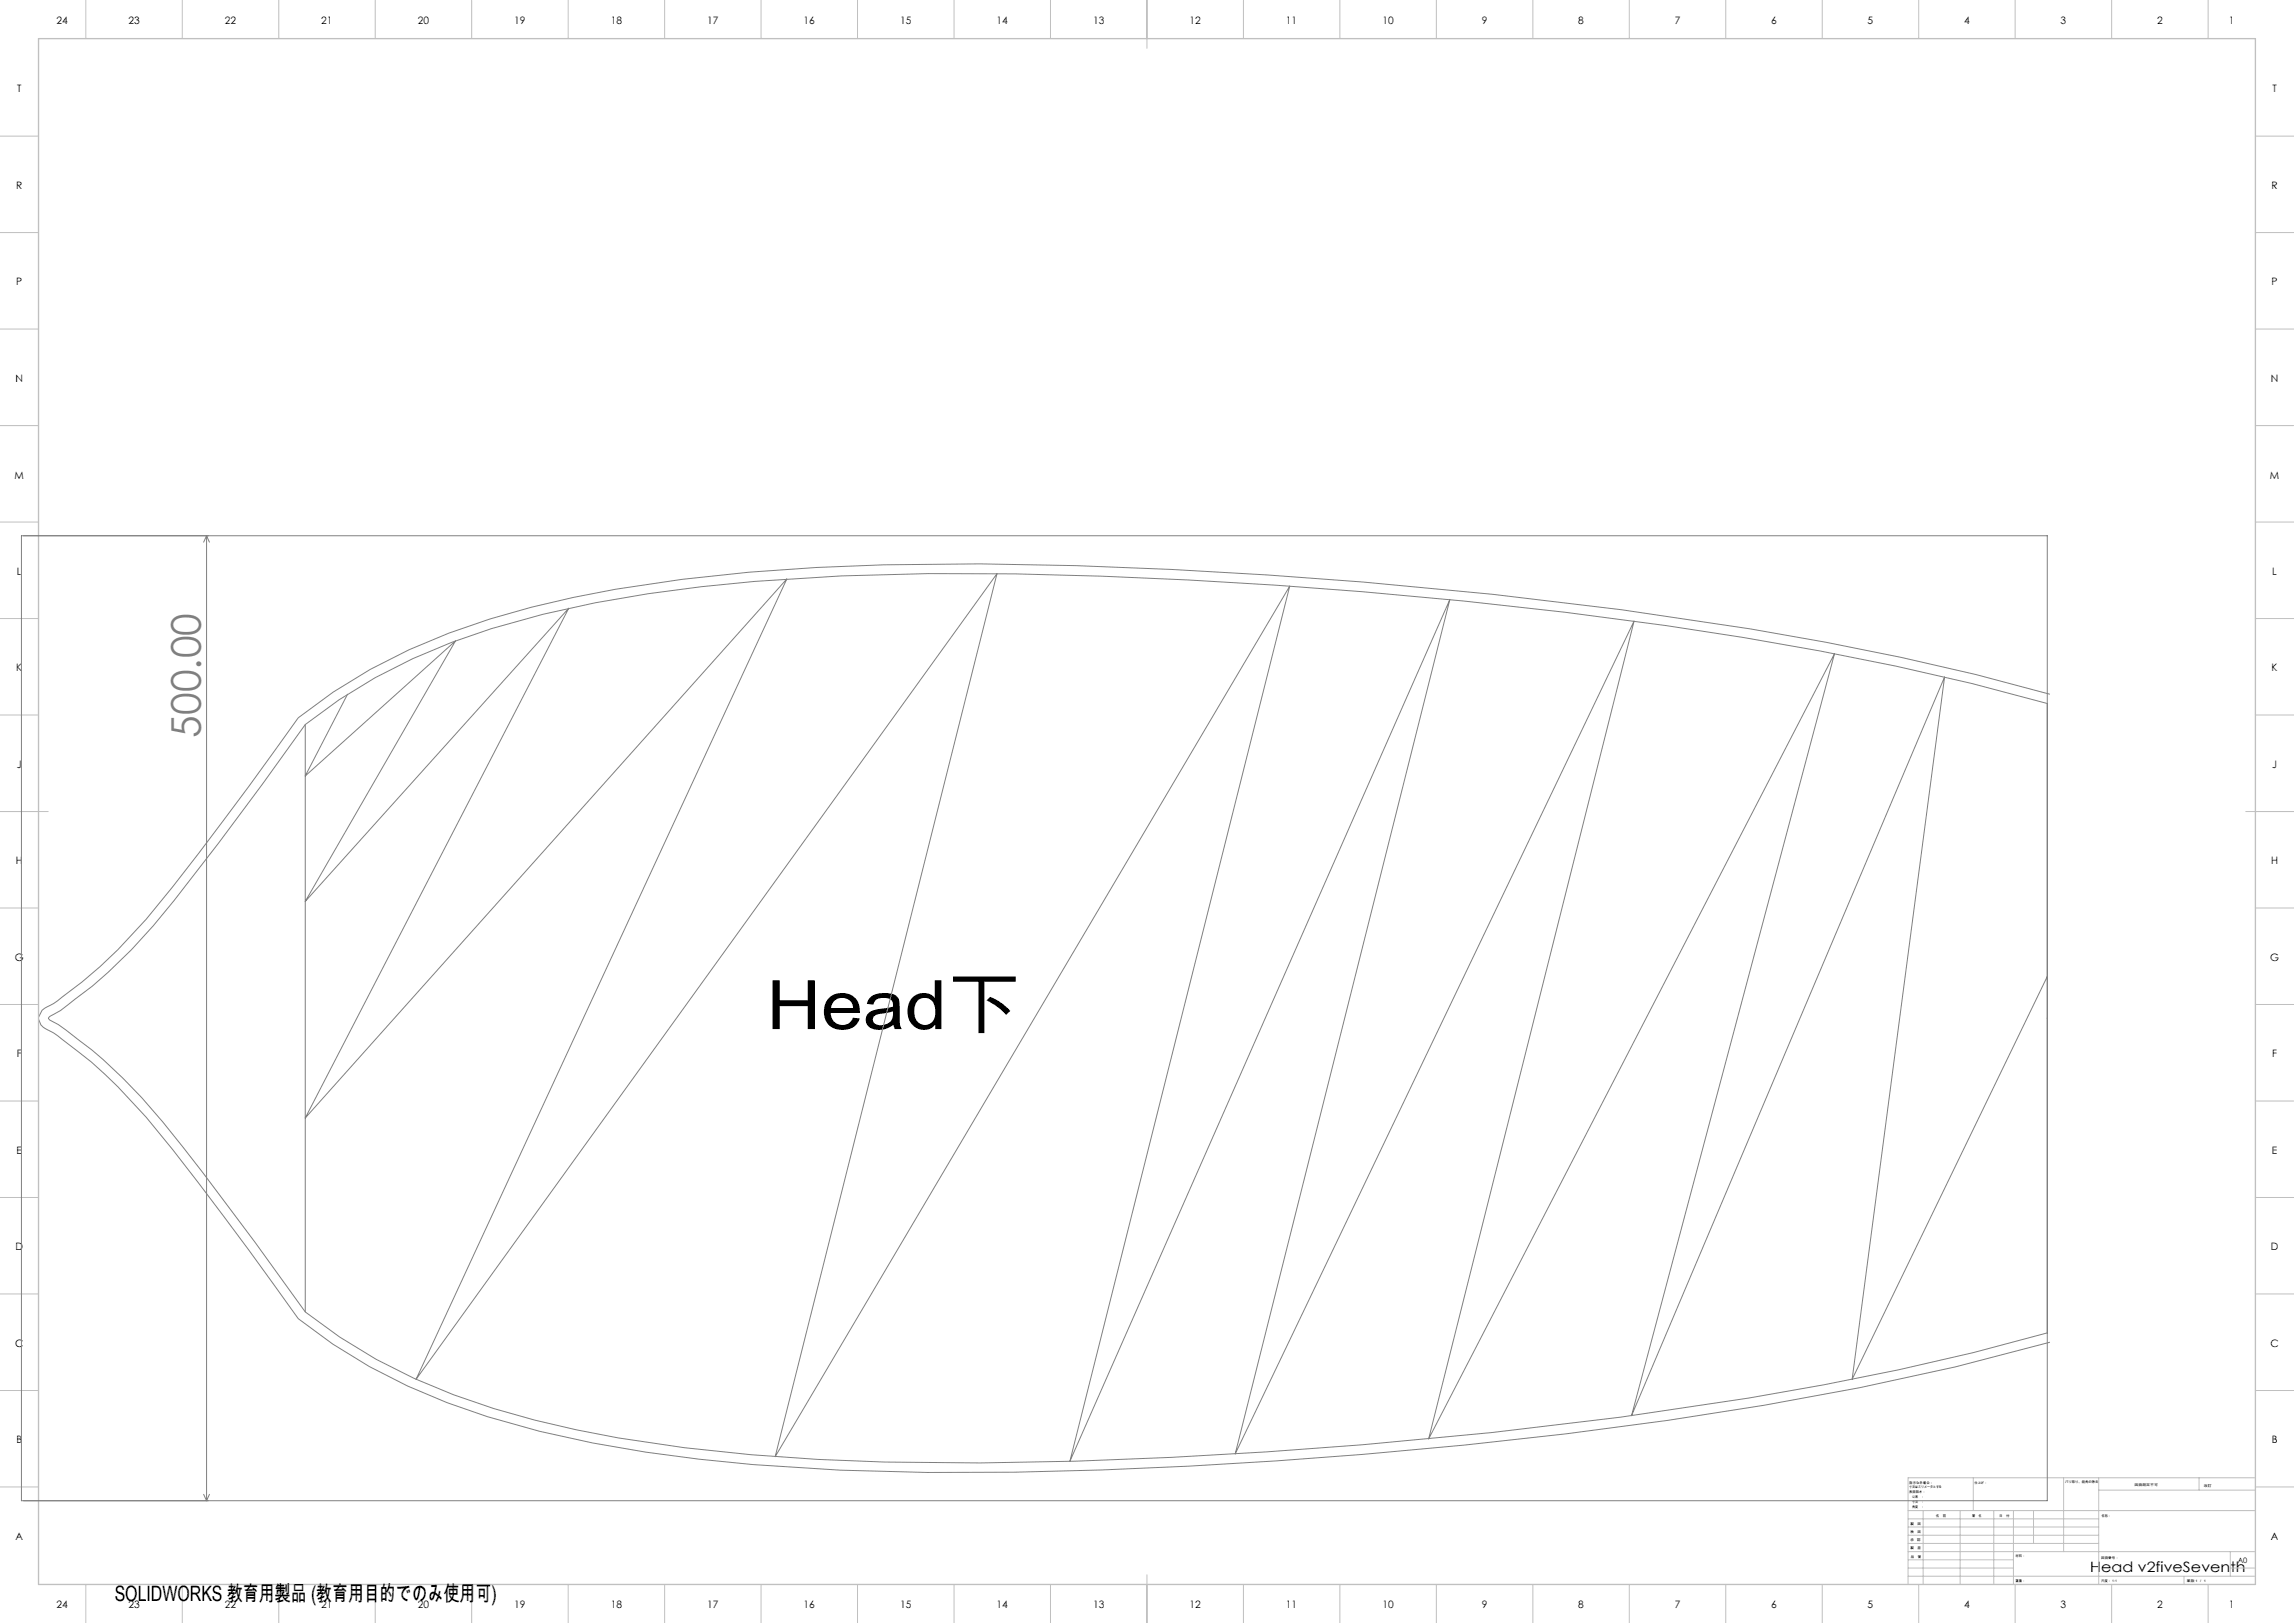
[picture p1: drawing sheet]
<svg xmlns="http://www.w3.org/2000/svg" width="1189mm" height="841mm" viewBox="0 0 1189 841" stroke-linecap="round" stroke-linejoin="round" font-family="sans-serif">
<defs><g id="words">
<text font-size="35.3" x="397" y="533">Head下</text>
<text font-size="21.2" fill="#808080" x="104" y="382" transform="rotate(-90 104 382)">500.00</text>
<text font-size="11" x="59" y="830">SOLIDWORKS 教育用製品 (教育用目的でのみ使用可)</text>
<text font-size="7.4" x="1083" y="815">Head v2fiveSeventh</text>
<g font-size="5.3">
<text x="29" y="12">24</text>
<text x="67" y="12">23</text>
<text x="117" y="12">22</text>
<text x="167" y="12">21</text>
<text x="217" y="12">20</text>
<text x="267" y="12">19</text>
<text x="317" y="12">18</text>
<text x="367" y="12">17</text>
<text x="417" y="12">16</text>
<text x="467" y="12">15</text>
<text x="517" y="12">14</text>
<text x="567" y="12">13</text>
<text x="617" y="12">12</text>
<text x="667" y="12">11</text>
<text x="717" y="12">10</text>
<text x="768" y="12">9</text>
<text x="818" y="12">8</text>
<text x="868" y="12">7</text>
<text x="918" y="12">6</text>
<text x="968" y="12">5</text>
<text x="1018" y="12">4</text>
<text x="1068" y="12">3</text>
<text x="1118" y="12">2</text>
<text x="1155" y="12">1</text>
<text x="9" y="48">T</text>
<text x="1178" y="48">T</text>
<text x="8" y="98">R</text>
<text x="1177" y="98">R</text>
<text x="8" y="148">P</text>
<text x="1177" y="148">P</text>
<text x="8" y="198">N</text>
<text x="1177" y="198">N</text>
<text x="8" y="248">M</text>
<text x="1177" y="248">M</text>
<text x="9" y="298">L</text>
<text x="1178" y="298">L</text>
<text x="8" y="348">K</text>
<text x="1177" y="348">K</text>
<text x="9" y="398">J</text>
<text x="1178" y="398">J</text>
<text x="8" y="448">H</text>
<text x="1177" y="448">H</text>
<text x="8" y="498">G</text>
<text x="1177" y="498">G</text>
<text x="9" y="548">F</text>
<text x="1178" y="548">F</text>
<text x="9" y="598">E</text>
<text x="1178" y="598">E</text>
<text x="8" y="648">D</text>
<text x="1177" y="648">D</text>
<text x="8" y="698">C</text>
<text x="1177" y="698">C</text>
<text x="8" y="748">B</text>
<text x="1177" y="748">B</text>
<text x="8" y="798">A</text>
<text x="1177" y="798">A</text>
<text x="29" y="833">24</text>
<text x="67" y="833">23</text>
<text x="117" y="833">22</text>
<text x="167" y="833">21</text>
<text x="217" y="833">20</text>
<text x="267" y="833">19</text>
<text x="317" y="833">18</text>
<text x="367" y="833">17</text>
<text x="417" y="833">16</text>
<text x="467" y="833">15</text>
<text x="517" y="833">14</text>
<text x="567" y="833">13</text>
<text x="617" y="833">12</text>
<text x="667" y="833">11</text>
<text x="717" y="833">10</text>
<text x="768" y="833">9</text>
<text x="818" y="833">8</text>
<text x="868" y="833">7</text>
<text x="918" y="833">6</text>
<text x="968" y="833">5</text>
<text x="1018" y="833">4</text>
<text x="1068" y="833">3</text>
<text x="1118" y="833">2</text>
<text x="1155" y="833">1</text>
</g>
<text font-size="3.9" x="1160" y="810">A0</text>
<g font-size="1.7">
<text x="990" y="769">指示なき場合：</text>
<text x="990" y="771">寸法はミリメータとする</text>
<text x="990" y="774">表面粗さ：</text>
<text x="1023" y="769">仕上げ：</text>
<text x="1070" y="769">バリ取り、鋭角の除去</text>
<text x="1106" y="770">図面測定不可</text>
<text x="1142" y="770">改訂</text>
<text x="990" y="776">公差　：</text>
<text x="990" y="779">寸法　：</text>
<text x="990" y="781">角度　：</text>
<text x="990" y="790">製　図</text>
<text x="1003" y="786">名　前</text>
<text x="1019" y="786">署　名</text>
<text x="1036" y="786">日　付</text>
<text x="1089" y="786">名称：</text>
<text x="990" y="794">検　図</text>
<text x="990" y="799">承　認</text>
<text x="990" y="803">製　産</text>
<text x="990" y="807">品　管</text>
<text x="1045" y="807">材料：</text>
<text x="1089" y="808">図面番号：</text>
<text x="1045" y="820">重量：</text>
<text x="1089" y="820">尺度： 1:1</text>
<text x="1133" y="820">葉数 1 ／ 1</text>
</g>
</g></defs>
<g fill="none" stroke="#808080" stroke-width=".52">
<path d="M11 278h1050v500h-1050zM107 278v500M107 278l2 3M107 278l-1 3M180 360l-22 42 78-70-78 135 137-152-137 264 250-279-192 415 301-418-115 458 266-451-113 453 196-446-111 442 207-431-107 424 211-407-105 395 162-383-48 364 101-209M1062 360a1530 1530 0 0 0-222-44 2810 2810 0 0 0-332-24 1104 1104 0 0 0-189 13 404 404 0 0 0-127 42l-19 12-18 13-26 35a1484 1484 0 0 1-53 69 230 230 0 0 1-51 45v1a8 8 0 0 0-5 5M158 375a1768 1768 0 0 1-79 105 230 230 0 0 1-51 46l-3 2 2 1a242 242 0 0 1 57 52 1778 1778 0 0 1 74 99M158 375v305M1061 365a1665 1665 0 0 0-250-48 2758 2758 0 0 0-330-20 982 982 0 0 0-173 15 389 389 0 0 0-114 39l-18 12-18 12M20 528a8 8 0 0 0 5 6 246 246 0 0 1 64 62l40 52 26 35a314 314 0 0 0 125 59 776 776 0 0 0 155 20 2393 2393 0 0 0 324-13 2048 2048 0 0 0 254-41l49-12M158 680a308 308 0 0 0 119 56 826 826 0 0 0 182 22 2627 2627 0 0 0 486-40l39-8 39-9 38-10M106 774l1 4"/>
<path d="M109 774l-2 4"/>
</g>
<g fill="none" stroke="#c0c0c0" stroke-width=".52">
<path d="M44 0v20M94 0v20M144 0v20M194 0v20M244 0v20M294 0v20M344 0v20M394 0v20M444 0v20M494 0v20M544 0v20M594 0v25"/>
<path d="M644 0v20M694 0v20M744 0v20M794 0v20M844 0v20M894 0v20M944 0v20M994 0v20M1044 0v20M1094 0v20M1144 0v20M0 71h20"/>
<path d="M1169 71h20M0 121h20M1169 121h20M0 171h20M1169 171h20M0 221h20M1169 221h20M0 271h20M1169 271h20M0 321h20M1169 321h20M0 371h20"/>
<path d="M1169 371h20M0 421h25M1164 421h25M0 471h20M1169 471h20M0 521h20M1169 521h20M0 571h20M1169 571h20M0 621h20M1169 621h20M0 671h20"/>
<path d="M1169 671h20M0 721h20M1169 721h20M0 771h20M1023 766v17M1070 766v38M1088 766v55M1088 772h81M1140 766v6M1169 766h-180v55M1169 771h20M989 783h180"/>
<path d="M989 800h99M989 796h99M989 791h99M989 787h99M997 783v38M1016 783v38M1033 783v38M1044 783v38M1054 783v17M594 816v25M989 817h180M989 813h55"/>
<path d="M989 808h55M989 804h180M1132 817v4M1156 813h13M1156 804v13M44 821v20M94 821v20M144 821v20M194 821v20M244 821v20M294 821v20M344 821v20"/>
<path d="M394 821v20M444 821v20M494 821v20M544 821v20M644 821v20M694 821v20M744 821v20M794 821v20M844 821v20M894 821v20M944 821v20M994 821v20"/>
<path d="M1044 821v20M1094 821v20M1144 821v20"/>
</g>
<path d="M20 20h1149v801h-1149z" fill="none" stroke="#c0c0c0" stroke-width=".7"/>
<use href="#words"/>
</svg>
